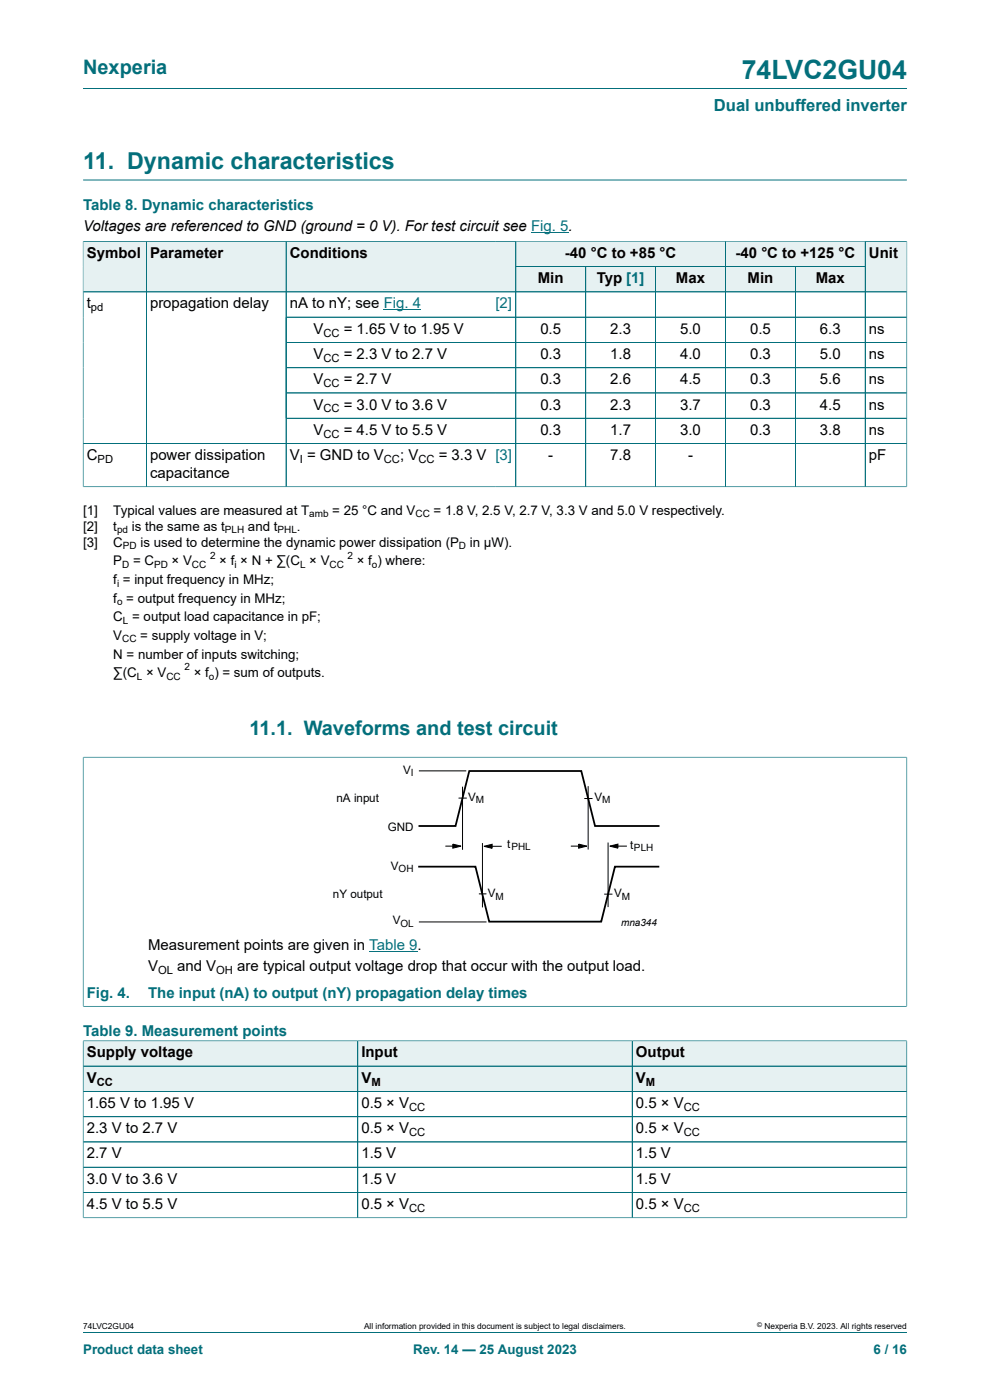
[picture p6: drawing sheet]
<svg xmlns="http://www.w3.org/2000/svg" width="210mm" height="297mm" viewBox="0 0 210 297" stroke-linecap="round" stroke-linejoin="round" font-family="sans-serif">
<defs><g id="words">
<text font-size="5.6" fill="#036f7b" x="157.3" y="16.8">74LVC2GU04</text>
<text font-size="4.9" fill="#036f7b" x="17.6" y="35.9">11. Dynamic characteristics</text>
<g font-size="4.2" fill="#036f7b">
<text x="17.6" y="15.6">Nexperia</text>
<text x="52.9" y="156">11.1. Waveforms and test circuit</text>
</g>
<text font-size="3.5" fill="#036f7b" x="151.4" y="23.7">Dual unbuffered inverter</text>
<g font-size="3.2" fill="#036f7b">
<text x="17.6" y="44.5">Table 8. Dynamic characteristics</text>
<text x="18.4" y="211.6">Fig. 4.</text>
<text x="31.4" y="211.6">The input (nA) to output (nY) propagation delay times</text>
<text x="17.6" y="219.7">Table 9. Measurement points</text>
</g>
<g font-size="3.2">
<text x="17.6" y="49.1">Voltages are referenced to GND (ground = 0 V). For test circuit see Fig. 5.</text>
<text x="18.4" y="54.7">Symbol</text>
<text x="31.8" y="54.7">Parameter</text>
<text x="61.5" y="54.7">Conditions</text>
<text x="119.8" y="54.7">-40 °C to +85 °C</text>
<text x="156" y="54.7">-40 °C to +125 °C</text>
<text x="184.3" y="54.7">Unit</text>
<text x="18.4" y="65.4">t</text>
<text x="31.8" y="65.4">propagation delay</text>
<text x="61.5" y="65.4">nA to nY; see Fig. 4</text>
<text x="114.1" y="60.1">Min</text>
<text x="126.6" y="60.1">Typ [1]</text>
<text x="143.4" y="60.1">Max</text>
<text x="158.6" y="60.1">Min</text>
<text x="173" y="60.1">Max</text>
<text x="66.5" y="70.8">V</text>
<text x="72.9" y="70.8">= 1.65 V to 1.95 V</text>
<text x="114.6" y="70.8">0.5</text>
<text x="129.4" y="70.8">2.3</text>
<text x="144.3" y="70.8">5.0</text>
<text x="159.1" y="70.8">0.5</text>
<text x="173.9" y="70.8">6.3</text>
<text x="184.3" y="70.8">ns</text>
<text x="66.5" y="76.1">V</text>
<text x="72.9" y="76.1">= 2.3 V to 2.7 V</text>
<text x="114.6" y="76.1">0.3</text>
<text x="129.4" y="76.1">1.8</text>
<text x="144.3" y="76.1">4.0</text>
<text x="159.1" y="76.1">0.3</text>
<text x="173.9" y="76.1">5.0</text>
<text x="184.3" y="76.1">ns</text>
<text x="66.5" y="81.5">V</text>
<text x="72.9" y="81.5">= 2.7 V</text>
<text x="114.6" y="81.5">0.3</text>
<text x="129.4" y="81.5">2.6</text>
<text x="144.3" y="81.5">4.5</text>
<text x="159.1" y="81.5">0.3</text>
<text x="173.9" y="81.5">5.6</text>
<text x="184.3" y="81.5">ns</text>
<text x="66.5" y="86.9">V</text>
<text x="72.9" y="86.9">= 3.0 V to 3.6 V</text>
<text x="114.6" y="86.9">0.3</text>
<text x="129.4" y="86.9">2.3</text>
<text x="144.3" y="86.9">3.7</text>
<text x="159.1" y="86.9">0.3</text>
<text x="173.9" y="86.9">4.5</text>
<text x="184.3" y="86.9">ns</text>
<text x="66.5" y="92.2">V</text>
<text x="72.9" y="92.2">= 4.5 V to 5.5 V</text>
<text x="114.6" y="92.2">0.3</text>
<text x="129.4" y="92.2">1.7</text>
<text x="144.3" y="92.2">3.0</text>
<text x="159.1" y="92.2">0.3</text>
<text x="173.9" y="92.2">3.8</text>
<text x="184.3" y="92.2">ns</text>
<text x="18.4" y="97.6">C</text>
<text x="31.8" y="97.6">power dissipation</text>
<text x="31.8" y="101.4">capacitance</text>
<text x="61.5" y="97.6">V = GND to V</text>
<text x="84.9" y="97.6">; V</text>
<text x="93.1" y="97.6">= 3.3 V [3]</text>
<text x="116.3" y="97.6">-</text>
<text x="129.4" y="97.6">7.8</text>
<text x="145.9" y="97.6">-</text>
<text x="184.3" y="97.6">pF</text>
<text x="31.4" y="201.6">Measurement points are given in Table 9.</text>
<text x="31.4" y="206">V</text>
<text x="37.6" y="206">and V</text>
<text x="50.3" y="206">are typical output voltage drop that occur with the output load.</text>
<text x="18.4" y="224.3">Supply voltage</text>
<text x="76.7" y="224.3">Input</text>
<text x="134.9" y="224.3">Output</text>
<text x="18.4" y="229.7">V</text>
<text x="76.7" y="229.7">V</text>
<text x="134.9" y="229.7">V</text>
<text x="18.4" y="235">1.65 V to 1.95 V</text>
<text x="76.7" y="235">0.5 × V</text>
<text x="134.9" y="235">0.5 × V</text>
<text x="18.4" y="240.4">2.3 V to 2.7 V</text>
<text x="18.4" y="245.8">2.7 V</text>
<text x="76.7" y="240.4">0.5 × V</text>
<text x="76.7" y="245.8">1.5 V</text>
<text x="134.9" y="240.4">0.5 × V</text>
<text x="134.9" y="245.8">1.5 V</text>
<text x="18.4" y="251.1">3.0 V to 3.6 V</text>
<text x="76.7" y="251.1">1.5 V</text>
<text x="134.9" y="251.1">1.5 V</text>
<text x="18.4" y="256.5">4.5 V to 5.5 V</text>
<text x="76.7" y="256.5">0.5 × V</text>
<text x="134.9" y="256.5">0.5 × V</text>
</g>
<text font-size="3.2" fill="#00f" x="105.1" y="65.4">[2]</text>
<g font-size="2.8">
<text x="17.6" y="109.2">[1]</text>
<text x="17.6" y="112.6">[2]</text>
<text x="24" y="109.2">Typical values are measured at T</text>
<text x="24" y="112.6">t</text>
<text x="28" y="112.6">is the same as t</text>
<text x="52.6" y="112.6">and t</text>
<text x="63" y="112.6">.</text>
<text x="70.5" y="109.2">= 25 °C and V</text>
<text x="92" y="109.2">= 1.8 V, 2.5 V, 2.7 V, 3.3 V and 5.0 V respectively.</text>
<text x="17.6" y="116">[3]</text>
<text x="24" y="116">C</text>
<text x="24" y="119.9">P</text>
<text x="28.2" y="119.9">= C</text>
<text x="29.8" y="116">is used to determine the dynamic power dissipation (P</text>
<text x="36.4" y="119.9">× V</text>
<text x="46.5" y="119.9">× f × N + ∑(C × V</text>
<text x="75.7" y="119.9">× f ) where:</text>
<text x="99.7" y="116">in μW).</text>
<text x="24" y="123.9">f = input frequency in MHz;</text>
<text x="24" y="127.8">f = output frequency in MHz;</text>
<text x="24" y="131.8">C = output load capacitance in pF;</text>
<text x="24" y="135.7">V</text>
<text x="29.8" y="135.7">= supply voltage in V;</text>
<text x="24" y="139.7">N = number of inputs switching;</text>
<text x="24" y="143.7">∑(C × V</text>
<text x="41.1" y="143.7">× f ) = sum of outputs.</text>
</g>
<g font-size="2.8" fill="#036f7b">
<text x="17.6" y="287.2">Product data sheet</text>
<text x="87.6" y="287.2">Rev. 14 — 25 August 2023</text>
<text x="185.3" y="287.2">6 / 16</text>
</g>
<g font-size="2.5">
<text x="85.5" y="164.2">V</text>
<text x="71.4" y="170.1">nA input</text>
<text x="99.3" y="169.9">V</text>
<text x="126.1" y="169.9">V</text>
<text x="82.3" y="176.2">GND</text>
<text x="107.6" y="179.9">t</text>
<text x="82.9" y="184.6">V</text>
<text x="133.7" y="180.2">t</text>
<text x="70.6" y="190.6">nY output</text>
<text x="103.5" y="190.3">V</text>
<text x="130.3" y="190.3">V</text>
<text x="83.3" y="196.1">V</text>
</g>
<g font-size="2.4">
<text x="19.3" y="66">pd</text>
<text x="68.6" y="71.4">CC</text>
<text x="68.6" y="76.8">CC</text>
<text x="68.6" y="82.1">CC</text>
<text x="68.6" y="87.5">CC</text>
<text x="68.6" y="92.9">CC</text>
<text x="20.7" y="98.2">PD</text>
<text x="63.6" y="98.2">I</text>
<text x="81.4" y="98.2">CC</text>
<text x="88.7" y="98.2">CC</text>
<text x="33.5" y="206.7">OL</text>
<text x="45.9" y="206.7">OH</text>
<text x="20.5" y="230.3">CC</text>
<text x="78.8" y="230.3">M</text>
<text x="137" y="230.3">M</text>
<text x="86.8" y="235.7">CC</text>
<text x="145" y="235.7">CC</text>
<text x="86.8" y="241">CC</text>
<text x="145" y="241">CC</text>
<text x="86.8" y="257.1">CC</text>
<text x="145" y="257.1">CC</text>
</g>
<g font-size="2.1">
<text x="24.8" y="113.2">pd</text>
<text x="47.7" y="113.2">PLH</text>
<text x="58.9" y="113.2">PHL</text>
<text x="65.6" y="109.8">amb</text>
<text x="88.1" y="109.8">CC</text>
<text x="26.1" y="116.5">PD</text>
<text x="44.6" y="118.5">2</text>
<text x="73.7" y="118.5">2</text>
<text x="97.4" y="116.5">D</text>
<text x="24.8" y="124.4">i</text>
<text x="25.9" y="120.5">D</text>
<text x="32.7" y="120.5">PD</text>
<text x="40.7" y="120.5">CC</text>
<text x="49.7" y="120.5">i</text>
<text x="63.6" y="120.5">L</text>
<text x="69.9" y="120.5">CC</text>
<text x="78.9" y="120.5">o</text>
<text x="24.8" y="128.4">o</text>
<text x="25.9" y="136.3">CC</text>
<text x="26.1" y="132.3">L</text>
<text x="39.1" y="142.2">2</text>
<text x="29" y="144.2">L</text>
<text x="35.3" y="144.2">CC</text>
<text x="44.3" y="144.2">o</text>
<text x="87.2" y="164.7">I</text>
<text x="100.9" y="170.4">M</text>
<text x="127.7" y="170.4">M</text>
<text x="84.6" y="185">OH</text>
<text x="108.5" y="180.4">PHL</text>
<text x="134.5" y="180.6">PLH</text>
<text x="105.1" y="190.8">M</text>
<text x="131.9" y="190.8">M</text>
<text x="84.9" y="196.6">OL</text>
<text x="131.7" y="196.5">mna344</text>
</g>
<g font-size="1.8">
<text x="17.6" y="282">74LVC2GU04</text>
<text x="77.2" y="282">All information provided in this document is subject to legal disclaimers.</text>
<text x="162.2" y="282">Nexperia B.V. 2023. All rights reserved</text>
</g>
<text font-size="1.4" x="160.6" y="281.6">©</text>
</g></defs>
<path d="M17.6 18.8h174.8M17.6 38.2h174.8M109.4 51.2h44.5v5.4h-44.5z" fill="none" stroke="#036f7b" stroke-width=".21"/>
<path d="M112.6 49.4h8" fill="none" stroke="#00f" stroke-width=".21"/>
<path d="M109.5 51.3h44.3v5.2h-44.3z" fill="#e6f1f2"/>
<path d="M153.9 51.2h29.6v5.4h-29.6z" fill="none" stroke="#036f7b" stroke-width=".21"/>
<path d="M154 51.3h29.5v5.2h-29.5z" fill="#e6f1f2"/>
<path d="M17.6 51.1v10.8h13.4v-10.7h-13.4" fill="none" stroke="#036f7b" stroke-width=".21"/>
<path d="M17.7 51.3h13.3v10.6h-13.3z" fill="#e6f1f2"/>
<path d="M31 51.2h29.7v10.7h-29.7z" fill="none" stroke="#036f7b" stroke-width=".21"/>
<path d="M31.1 51.3h29.5v10.6h-29.5z" fill="#e6f1f2"/>
<path d="M105.2 51.2h-44.5v10.7h44.5" fill="none" stroke="#036f7b" stroke-width=".21"/>
<path d="M60.8 51.3h44.4v10.6h-44.4z" fill="#e6f1f2"/>
<path d="M105.2 51.2h4.2v10.7h-4.2" fill="none" stroke="#036f7b" stroke-width=".21"/>
<g fill="#e6f1f2">
<path d="M105.2 51.3h4.1v10.6h-4.1z"/>
<path d="M109.5 56.6h14.7v5.3h-14.7z"/>
</g>
<path d="M109.4 56.6h14.8v5.3h-14.8z" fill="none" stroke="#036f7b" stroke-width=".21"/>
<path d="M124.3 56.6h14.7v5.3h-14.7z" fill="#e6f1f2"/>
<path d="M124.2 56.6h14.9v5.3h-14.9z" fill="none" stroke="#036f7b" stroke-width=".21"/>
<path d="M139.1 56.6h14.7v5.3h-14.7z" fill="#e6f1f2"/>
<path d="M139.1 56.6h14.8v5.3h-14.8z" fill="none" stroke="#036f7b" stroke-width=".21"/>
<path d="M154 56.6h14.6v5.3h-14.6z" fill="#e6f1f2"/>
<path d="M153.9 56.6h14.8v5.3h-14.8z" fill="none" stroke="#036f7b" stroke-width=".21"/>
<path d="M168.8 56.6h14.7v5.3h-14.7z" fill="#e6f1f2"/>
<path d="M192.4 51.1v10.8h-23.7v-5.3h14.8M192.4 51.2h-8.9v10.7" fill="none" stroke="#036f7b" stroke-width=".21"/>
<path d="M183.6 51.3h8.7v10.6h-8.7z" fill="#e6f1f2"/>
<g fill="none" stroke="#036f7b" stroke-width=".21">
<path d="M17.6 51.3v52M17.7 51.2h174.6M31 51.3v52M60.7 51.3v52M109.4 51.3v52M109.5 56.6h74M124.2 56.6v46.7M139.1 56.6v46.7M153.9 51.3v52M168.7 56.6v46.7M183.5 51.3v52M192.4 51.3v52"/>
<path d="M17.6 61.9h174.8M60.7 67.3h131.7M60.7 72.6h131.7M60.7 78h131.7M17.6 94.1h174.8M60.7 83.4h131.7M60.7 88.7h131.7M17.6 103.3h174.8M17.6 160.6h174.8M17.6 160.6v52.9M192.4 160.6v52.9M17.6 213.5h174.8"/>
</g>
<path d="M81.4 65.8h7.9M78.3 201.9h10.3" fill="none" stroke="#00f" stroke-width=".21"/>
<path d="M88.8 175.2h7.8l2.9-11.6h23.8l2.9 11.6h13.7M88.7 183.9h12.2l2.9 11.6h23.7l2.9-11.6h9.4" fill="none" stroke="#000" stroke-width=".38"/>
<g fill="none" stroke="#000" stroke-width=".21">
<path d="M88.9 163.5h10M94.5 179.5h2.5M96.1 179.1l1.7 .4-1.7 .4zM97.3 169.3h1.7M98.1 166.9v13.4M102.3 178.9v13.6M102.7 179.5l1.7-.4v.9zM103.3 179.5h3.1M121.1 179.5h2.7M122.7 179.1l1.8 .4-1.8 .4zM123.9 169.4h1.8M124.8 166.8v13.4"/>
<path d="M129 178.7v13.7M129.3 179.5l1.8-.4v.8zM130 179.5h3M88.9 195.6h14.3M101.6 189.6h1.6M128.2 189.7h1.7"/>
</g>
<path d="M96.1 179.1l1.7 .4-1.7 .4zM102.7 179.5l1.7-.4v.9zM122.7 179.1l1.8 .4-1.8 .4zM129.3 179.5l1.8-.4v.8z" fill="#000"/>
<path d="M17.7 220.9h58.1v5.2h-58.1z" fill="#e6f1f2"/>
<path d="M17.6 220.7v5.5h58.3v-5.4h-58.3" fill="none" stroke="#036f7b" stroke-width=".21"/>
<path d="M75.9 220.9h58.1v5.2h-58.1z" fill="#e6f1f2"/>
<path d="M75.9 220.8h58.2v5.4h-58.2z" fill="none" stroke="#036f7b" stroke-width=".21"/>
<path d="M134.2 220.9h58.1v5.2h-58.1z" fill="#e6f1f2"/>
<path d="M192.4 220.7v5.5h-58.3v-5.4h58.3" fill="none" stroke="#036f7b" stroke-width=".21"/>
<path d="M17.7 226.2h58.1v5.3h-58.1z" fill="#e6f1f2"/>
<path d="M17.6 226.2h58.3v5.3h-58.3z" fill="none" stroke="#036f7b" stroke-width=".21"/>
<path d="M75.9 226.2h58.1v5.3h-58.1z" fill="#e6f1f2"/>
<path d="M75.9 226.2h58.2v5.3h-58.2z" fill="none" stroke="#036f7b" stroke-width=".21"/>
<path d="M134.2 226.2h58.1v5.3h-58.1z" fill="#e6f1f2"/>
<g fill="none" stroke="#036f7b" stroke-width=".21">
<path d="M17.6 231.5h174.8M17.6 236.9h174.8M17.6 220.9v37.5M17.7 226.2h174.7M17.7 220.8h174.6M75.9 220.9v37.4M134.1 220.9v37.4M192.4 220.9v37.5M17.6 258.3h174.8M17.6 242.3h174.8M17.6 247.6h174.8M17.6 253h174.8"/>
<path d="M17.6 282.6h174.8"/>
</g>
<use href="#words"/>
</svg>
